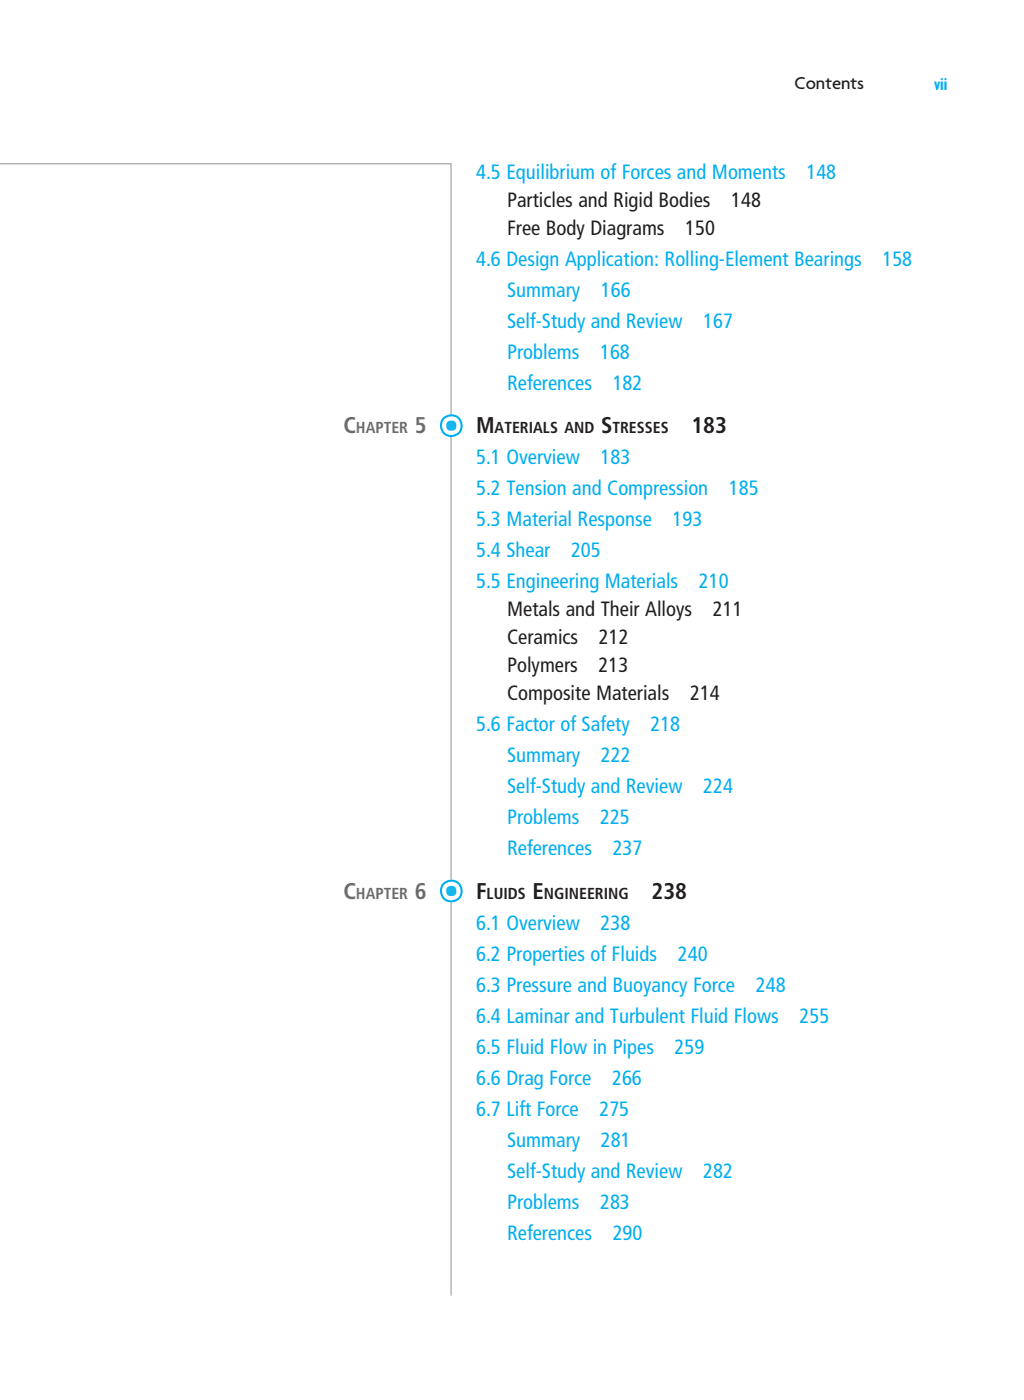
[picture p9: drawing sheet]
<svg xmlns="http://www.w3.org/2000/svg" width="175mm" height="239mm" viewBox="0 0 175 239" stroke-linecap="round" stroke-linejoin="round" font-family="sans-serif">
<defs><g id="words">
<g font-size="3.9" fill="#6c6d70">
<text x="58.6" y="74">C</text>
<text x="70.8" y="74">5</text>
<text x="58.6" y="153.4">C</text>
<text x="70.8" y="153.4">6</text>
</g>
<g font-size="3.9" fill="#231f20">
<text x="81.3" y="74">M</text>
<text x="102.6" y="74">S</text>
<text x="118" y="74">183</text>
<text x="81.3" y="153.4">F</text>
<text x="90.8" y="153.4">E</text>
<text x="111.2" y="153.4">238</text>
</g>
<g font-size="3.5" fill="#00aeef">
<text x="81.3" y="30.5">4.5 Equilibrium of Forces and Moments</text>
<text x="137.6" y="30.5">148</text>
<text x="81.3" y="45.3">4.6 Design Application: Rolling-Element Bearings</text>
<text x="150.6" y="45.3">158</text>
<text x="86.5" y="50.6">Summary</text>
<text x="102.5" y="50.6">166</text>
<text x="86.5" y="55.9">Self-Study and Review</text>
<text x="120" y="55.9">167</text>
<text x="86.5" y="61.2">Problems</text>
<text x="102.4" y="61.2">168</text>
<text x="86.5" y="66.5">References</text>
<text x="104.6" y="66.5">182</text>
<text x="81.3" y="79.3">5.1 Overview</text>
<text x="102.5" y="79.3">183</text>
<text x="81.3" y="84.6">5.2 Tension and Compression</text>
<text x="81.3" y="89.9">5.3 Material Response</text>
<text x="114.8" y="89.9">193</text>
<text x="124.4" y="84.6">185</text>
<text x="81.3" y="95.2">5.4 Shear</text>
<text x="97.5" y="95.2">205</text>
<text x="81.3" y="100.4">5.5 Engineering Materials</text>
<text x="119.3" y="100.4">210</text>
<text x="81.3" y="124.8">5.6 Factor of Safety</text>
<text x="111" y="124.8">218</text>
<text x="86.5" y="130.1">Summary</text>
<text x="102.5" y="130.1">222</text>
<text x="86.5" y="135.4">Self-Study and Review</text>
<text x="120" y="135.4">224</text>
<text x="86.5" y="140.7">Problems</text>
<text x="102.4" y="140.7">225</text>
<text x="86.5" y="146">References</text>
<text x="104.6" y="146">237</text>
<text x="81.3" y="158.7">6.1 Overview</text>
<text x="102.5" y="158.7">238</text>
<text x="81.3" y="164">6.2 Properties of Fluids</text>
<text x="115.7" y="164">240</text>
<text x="81.3" y="169.3">6.3 Pressure and Buoyancy Force</text>
<text x="129" y="169.3">248</text>
<text x="81.3" y="174.6">6.4 Laminar and Turbulent Fluid Flows</text>
<text x="81.3" y="179.9">6.5 Fluid Flow in Pipes</text>
<text x="115.1" y="179.9">259</text>
<text x="136.5" y="174.6">255</text>
<text x="81.3" y="185.2">6.6 Drag Force</text>
<text x="104.5" y="185.2">266</text>
<text x="81.3" y="190.5">6.7 Lift Force</text>
<text x="102.3" y="190.5">275</text>
<text x="86.5" y="195.8">Summary</text>
<text x="102.5" y="195.8">281</text>
<text x="86.5" y="201.1">Self-Study and Review</text>
<text x="120" y="201.1">282</text>
<text x="86.5" y="206.3">Problems</text>
<text x="102.4" y="206.3">283</text>
<text x="86.5" y="211.6">References</text>
<text x="104.6" y="211.6">290</text>
</g>
<g font-size="3.5" fill="#231f20">
<text x="86.5" y="35.3">Particles and Rigid Bodies</text>
<text x="124.8" y="35.3">148</text>
<text x="86.5" y="40">Free Body Diagrams</text>
<text x="116.9" y="40">150</text>
<text x="86.5" y="105.2">Metals and Their Alloys</text>
<text x="121.7" y="105.2">211</text>
<text x="86.5" y="110">Ceramics</text>
<text x="102.2" y="110">212</text>
<text x="86.5" y="114.7">Polymers</text>
<text x="86.5" y="119.5">Composite Materials</text>
<text x="102.1" y="114.7">213</text>
<text x="117.8" y="119.5">214</text>
</g>
<text font-size="3.2" fill="#231f20" x="135.6" y="15.2">Contents</text>
<text font-size="3.2" fill="#00aeef" x="159.4" y="15.3">vii</text>
<g font-size="2.7" fill="#6c6d70">
<text x="60.8" y="74">HAPTER</text>
<text x="60.8" y="153.4">HAPTER</text>
</g>
<g font-size="2.7" fill="#231f20">
<text x="84.4" y="74">ATERIALS AND</text>
<text x="104.5" y="74">TRESSES</text>
<text x="83" y="153.4">LUIDS</text>
<text x="92.8" y="153.4">NGINEERING</text>
</g>
</g></defs>
<path d="M-.1 28h77.1v193.2" fill="none" stroke="#939598" stroke-width=".18"/>
<circle cx="77" cy="72.7" r="1.78" fill="#fff"/>
<circle cx="77" cy="72.7" r="1.78" fill="none" stroke="#00aeef" stroke-width=".35"/>
<circle cx="77" cy="72.7" r=".9" fill="#15c0f2"/>
<circle cx="77" cy="152.1" r="1.78" fill="#fff"/>
<circle cx="77" cy="152.1" r="1.78" fill="none" stroke="#00aeef" stroke-width=".35"/>
<circle cx="77" cy="152.1" r=".9" fill="#15c0f2"/>
<use href="#words"/>
</svg>
